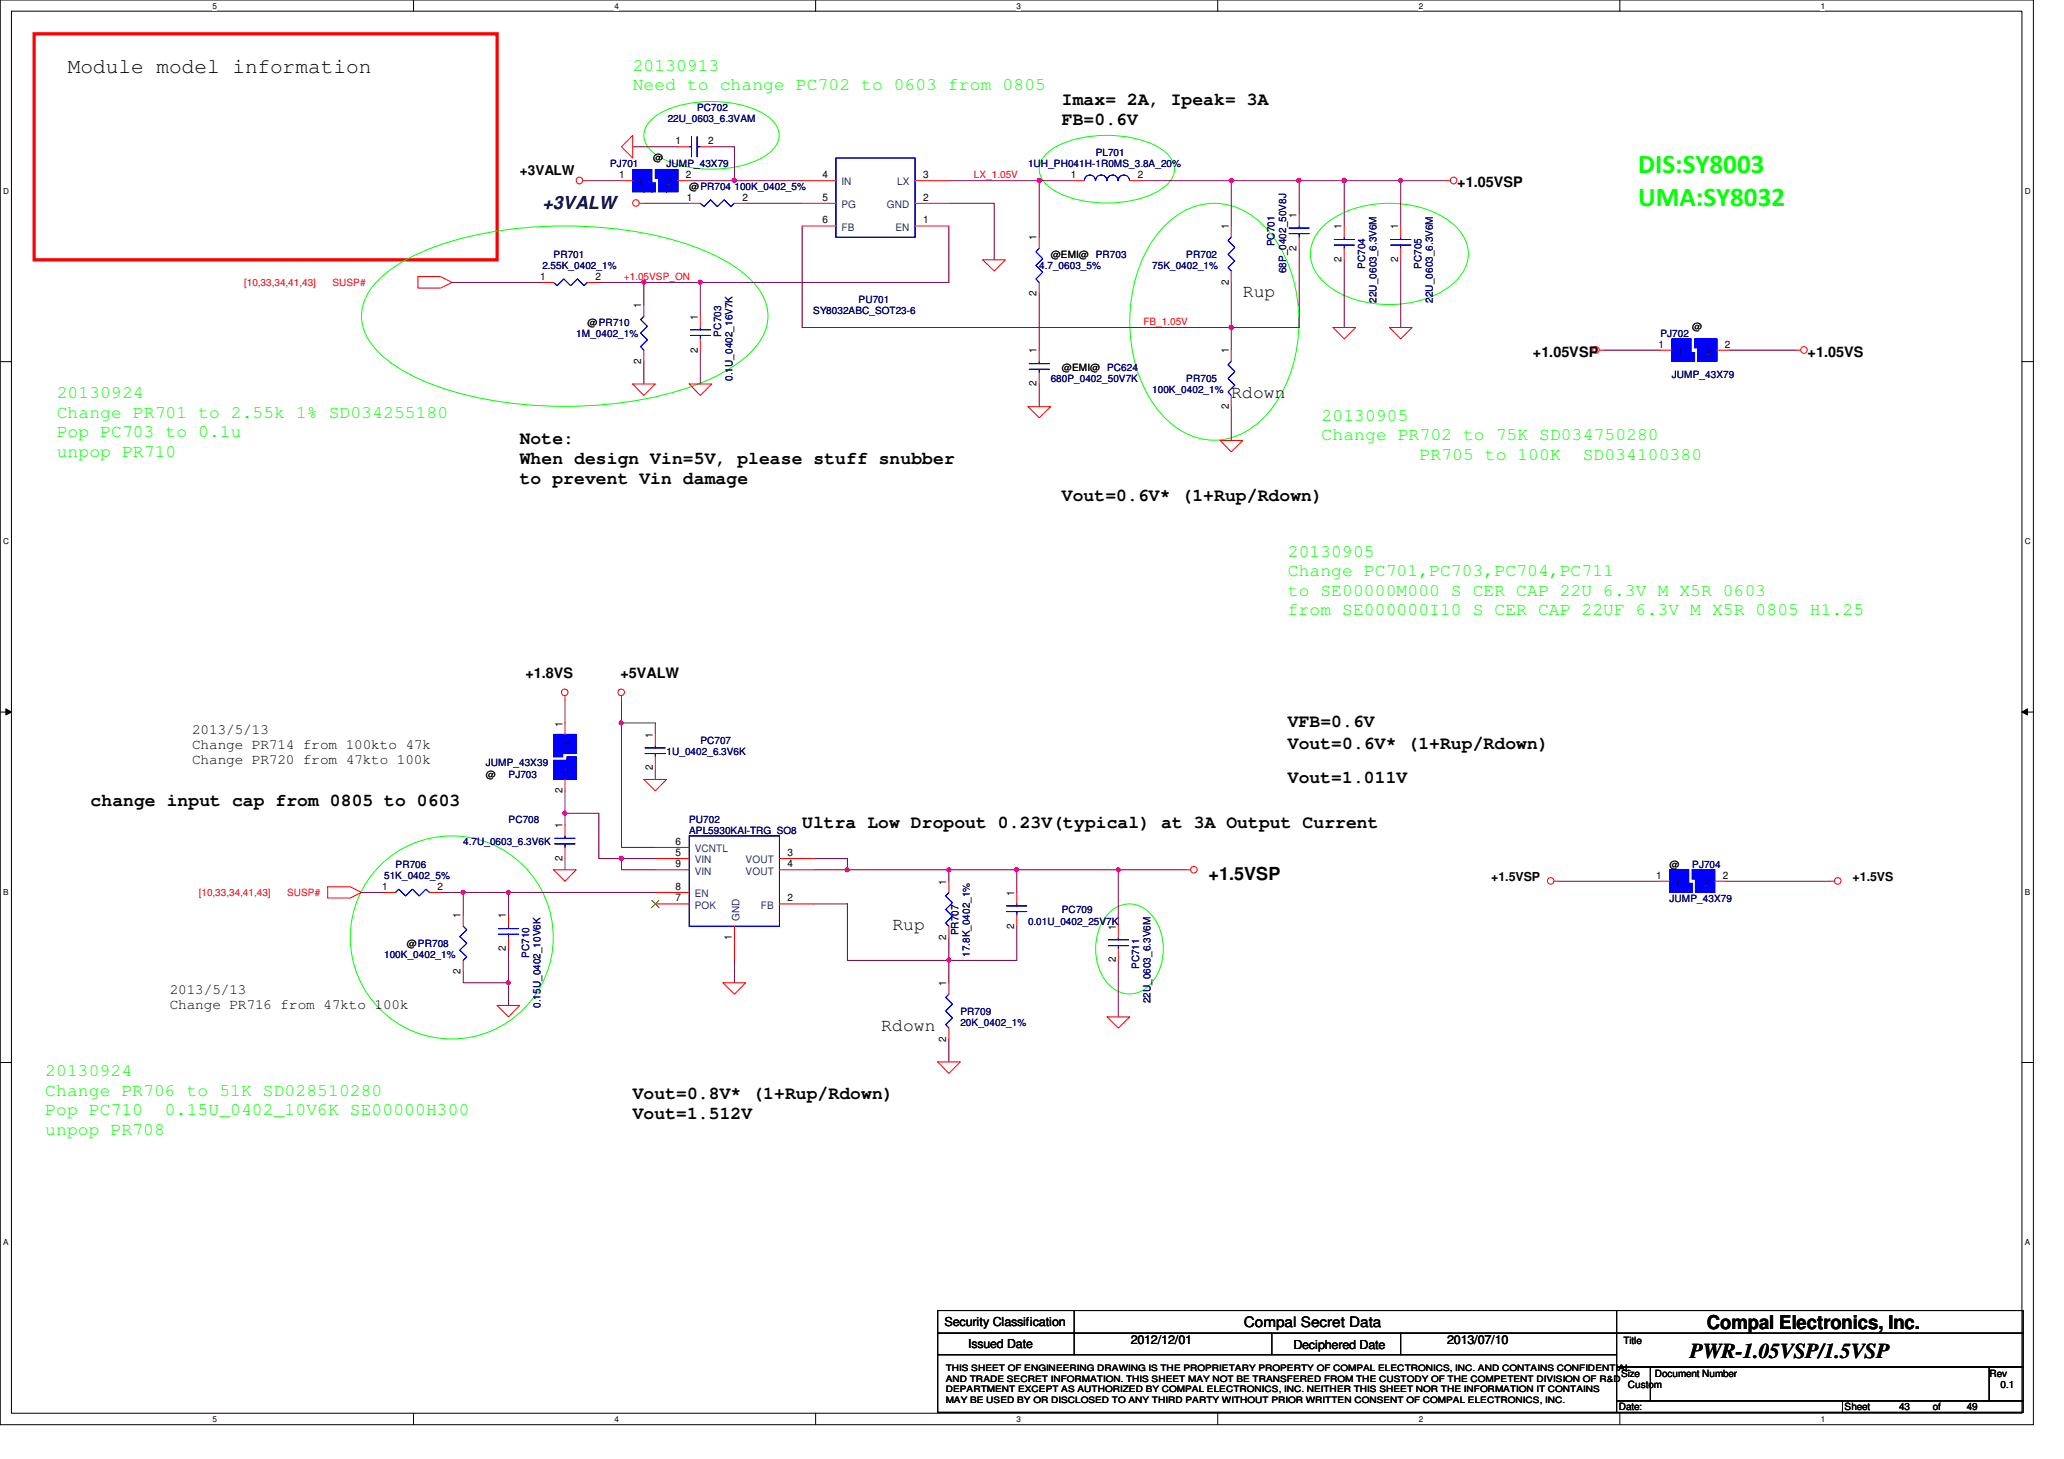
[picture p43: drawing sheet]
<svg xmlns="http://www.w3.org/2000/svg" width="297mm" height="210mm" viewBox="0 0 297 210" stroke-linecap="round" stroke-linejoin="round" font-family="sans-serif">
<defs><g id="words">
<g font-size="3.9" fill="#0f0">
<text x="235.8" y="24.8">DIS:SY8003</text>
<text x="235.8" y="29.6">UMA:SY8032</text>
</g>
<g font-size="3">
<text x="9.8" y="10.5">Module model information</text>
<text x="243.2" y="195.4">PWR-1.05VSP/1.5VSP</text>
</g>
<text font-size="2.8" x="245.7" y="191.1">Compal Electronics, Inc.</text>
<g font-size="2.6" fill="#0f0">
<text x="91.1" y="10.2">20130913</text>
<text x="91.1" y="13">Need to change PC702 to 0603 from 0805</text>
<text x="8.2" y="57.3">20130924</text>
<text x="8.2" y="60.1">Change PR701 to 2.55k 1% SD034255180</text>
<text x="8.2" y="62.9">Pop PC703 to 0.1u</text>
<text x="8.2" y="65.7">unpop PR710</text>
<text x="190.2" y="60.6">20130905</text>
<text x="190.2" y="63.4">Change PR702 to 75K SD034750280</text>
<text x="204.3" y="66.2">PR705 to 100K</text>
<text x="227.8" y="66.2">SD034100380</text>
<text x="185.3" y="80.1">20130905</text>
<text x="185.3" y="82.9">Change PC701,PC703,PC704,PC711</text>
<text x="185.3" y="85.7">to SE00000M000 S CER CAP 22U 6.3V M X5R 0603</text>
<text x="185.3" y="88.5">from SE000000I10 S CER CAP 22UF 6.3V M X5R 0805 H1.25</text>
<text x="6.5" y="154.9">20130924</text>
<text x="6.5" y="157.6">Change PR706 to 51K SD028510280</text>
<text x="6.5" y="160.4">Pop PC710</text>
<text x="23.7" y="160.4">0.15U_0402_10V6K SE00000H300</text>
<text x="6.5" y="163.2">unpop PR708</text>
</g>
<g font-size="2.6">
<text x="152.8" y="15.1">Imax= 2A, Ipeak= 3A</text>
<text x="152.8" y="18">FB=0.6V</text>
<text x="178.9" y="42.7">Rup</text>
<text x="177.2" y="57.3">Rdown</text>
<text x="74.8" y="63.9">Note:</text>
<text x="74.8" y="66.8">When design Vin=5V, please stuff snubber</text>
<text x="74.8" y="69.6">to prevent Vin damage</text>
<text x="152.8" y="72">Vout=0.6V* (1+Rup/Rdown)</text>
<text x="185.3" y="107.8">Vout=0.6V* (1+Rup/Rdown)</text>
<text x="185.3" y="104.5">VFB=0.6V</text>
<text x="185.3" y="112.6">Vout=1.011V</text>
<text x="13" y="115.9">change input cap from 0805 to 0603</text>
<text x="115.4" y="119.1">Ultra Low Dropout 0.23V(typical) at 3A Output Current</text>
<text x="173.9" y="126.6">+1.5VSP</text>
<text x="128.4" y="133.7">Rup</text>
<text x="126.8" y="148.4">Rdown</text>
<text x="91.1" y="158.2">Vout=0.8V* (1+Rup/Rdown)</text>
<text x="91.1" y="161">Vout=1.512V</text>
</g>
<text font-size="2.6" fill="#000040" x="78.1" y="30.1">+3VALW</text>
<g font-size="2.1">
<text x="209.7" y="26.9">+1.05VSP</text>
<text x="220.6" y="51.3">+1.05VSP</text>
<text x="260.1" y="51.3">+1.05VS</text>
<text x="75.6" y="97.5">+1.8VS</text>
<text x="89.3" y="97.5">+5VALW</text>
<text x="27.6" y="105.6">2013/5/13</text>
<text x="27.6" y="107.8">Change PR714 from 100kto 47k</text>
<text x="27.6" y="109.9">Change PR720 from 47kto 100k</text>
<text x="24.4" y="143">2013/5/13</text>
<text x="24.4" y="145.2">Change PR716 from 47kto 100k</text>
<text x="179" y="191">Compal Secret Data</text>
</g>
<text font-size="1.9" x="74.8" y="25.2">+3VALW</text>
<g font-size="1.8">
<text x="214.6" y="126.8">+1.5VSP</text>
<text x="266.6" y="126.8">+1.5VS</text>
<text x="135.9" y="190.8">Security Classification</text>
<text x="139.3" y="193.9">Issued Date</text>
<text x="162.7" y="193.4">2012/12/01</text>
<text x="186.1" y="194.1">Deciphered Date</text>
<text x="208.3" y="193.4">2013/07/10</text>
</g>
<g font-size="1.5">
<text x="97.2" y="20.7">1</text>
<text x="101.9" y="20.7">2</text>
<text x="89.1" y="25.6">1</text>
<text x="98.7" y="25.6">2</text>
<text x="98.8" y="28.9">1</text>
<text x="106.8" y="28.9">2</text>
<text x="118.4" y="25.6">4</text>
<text x="118.4" y="28.9">5</text>
<text x="132.8" y="25.6">3</text>
<text x="132.8" y="28.9">2</text>
<text x="154.1" y="25.6">1</text>
<text x="163.7" y="25.6">2</text>
<text x="118.4" y="32.1">6</text>
<text x="132.8" y="32.1">1</text>
<text x="149.2" y="34.6" transform="rotate(-90 149.2 34.6)">1</text>
<text x="176.8" y="33" transform="rotate(-90 176.8 33)">1</text>
<text x="186.6" y="31.4" transform="rotate(-90 186.6 31.4)">1</text>
<text x="193.1" y="33" transform="rotate(-90 193.1 33)">1</text>
<text x="201.2" y="33" transform="rotate(-90 201.2 33)">1</text>
<text x="77.7" y="40.3">1</text>
<text x="85.7" y="40.3">2</text>
<text x="176.8" y="40.9" transform="rotate(-90 176.8 40.9)">2</text>
<text x="186.6" y="36.1" transform="rotate(-90 186.6 36.1)">2</text>
<text x="193.1" y="37.7" transform="rotate(-90 193.1 37.7)">2</text>
<text x="201.2" y="37.7" transform="rotate(-90 201.2 37.7)">2</text>
<text x="92.3" y="44.4" transform="rotate(-90 92.3 44.4)">1</text>
<text x="100.4" y="46" transform="rotate(-90 100.4 46)">1</text>
<text x="149.2" y="42.6" transform="rotate(-90 149.2 42.6)">2</text>
<text x="92.3" y="52.3" transform="rotate(-90 92.3 52.3)">2</text>
<text x="100.4" y="50.7" transform="rotate(-90 100.4 50.7)">2</text>
<text x="149.2" y="50.8" transform="rotate(-90 149.2 50.8)">1</text>
<text x="176.8" y="50.8" transform="rotate(-90 176.8 50.8)">1</text>
<text x="238.7" y="50">1</text>
<text x="248.2" y="50">2</text>
<text x="149.2" y="55.6" transform="rotate(-90 149.2 55.6)">2</text>
<text x="176.8" y="58.8" transform="rotate(-90 176.8 58.8)">2</text>
<text x="80.9" y="104.5" transform="rotate(-90 80.9 104.5)">1</text>
<text x="93.9" y="106.1" transform="rotate(-90 93.9 106.1)">1</text>
<text x="93.9" y="110.8" transform="rotate(-90 93.9 110.8)">2</text>
<text x="80.9" y="119.1" transform="rotate(-90 80.9 119.1)">1</text>
<text x="80.9" y="114.1" transform="rotate(-90 80.9 114.1)">2</text>
<text x="80.9" y="123.9" transform="rotate(-90 80.9 123.9)">2</text>
<text x="97.2" y="124.8">9</text>
<text x="97.2" y="121.5">6</text>
<text x="97.2" y="123.1">5</text>
<text x="113.3" y="124.8">4</text>
<text x="113.3" y="123.1">3</text>
<text x="55" y="128">1</text>
<text x="62.9" y="128">2</text>
<text x="97.2" y="128">8</text>
<text x="97.2" y="129.7">7</text>
<text x="113.3" y="129.7">2</text>
<text x="136.2" y="127.3" transform="rotate(-90 136.2 127.3)">1</text>
<text x="146" y="128.9" transform="rotate(-90 146 128.9)">1</text>
<text x="238.3" y="126.4">1</text>
<text x="247.9" y="126.4">2</text>
<text x="66.3" y="132.1" transform="rotate(-90 66.3 132.1)">1</text>
<text x="72.8" y="136.9" transform="rotate(-90 72.8 136.9)">2</text>
<text x="72.8" y="132.1" transform="rotate(-90 72.8 132.1)">1</text>
<text x="105.3" y="135.2" transform="rotate(-90 105.3 135.2)">1</text>
<text x="136.2" y="135.2" transform="rotate(-90 136.2 135.2)">2</text>
<text x="146" y="133.6" transform="rotate(-90 146 133.6)">2</text>
<text x="160.6" y="133.8" transform="rotate(-90 160.6 133.8)">1</text>
<text x="66.3" y="140.1" transform="rotate(-90 66.3 140.1)">2</text>
<text x="136.2" y="141.9" transform="rotate(-90 136.2 141.9)">1</text>
<text x="160.6" y="138.5" transform="rotate(-90 160.6 138.5)">2</text>
<text x="136.2" y="149.9" transform="rotate(-90 136.2 149.9)">2</text>
</g>
<g font-size="1.5" fill="#004080">
<text x="91.9" y="26.7">1</text>
<text x="96" y="26.7">2</text>
<text x="121.1" y="26.7">IN</text>
<text x="121.1" y="29.9">PG</text>
<text x="127.6" y="29.9">GND</text>
<text x="129.1" y="26.7">LX</text>
<text x="121.1" y="33.2">FB</text>
<text x="128.9" y="33.2">EN</text>
<text x="241.4" y="51.1">1</text>
<text x="245.5" y="51.1">2</text>
<text x="82" y="107.3" transform="rotate(-90 82 107.3)">1</text>
<text x="82" y="111.3" transform="rotate(-90 82 111.3)">2</text>
<text x="100" y="125.8">VIN</text>
<text x="100" y="122.6">VCNTL</text>
<text x="100" y="124.2">VIN</text>
<text x="107.3" y="125.8">VOUT</text>
<text x="107.3" y="124.2">VOUT</text>
<text x="100" y="129.1">EN</text>
<text x="100" y="130.7">POK</text>
<text x="109.5" y="130.7">FB</text>
<text x="241.1" y="127.5">1</text>
<text x="245.2" y="127.5">2</text>
<text x="106.4" y="132.5" transform="rotate(-90 106.4 132.5)">GND</text>
</g>
<g font-size="1.4" fill="#000080">
<text x="96.1" y="17.6">22U_0603_6.3VAM</text>
<text x="100.3" y="16">PC702</text>
<text x="157.7" y="22.5">PL701</text>
<text x="87.8" y="24.1">PJ701</text>
<text x="95.9" y="24.1">JUMP_43X79</text>
<text x="148" y="24.1">1UH_PH041H-1R0MS_3.8A_20%</text>
<text x="183.4" y="35.4" transform="rotate(-90 183.4 35.4)">PC701</text>
<text x="78.1" y="38.7">2.55K_0402_1%</text>
<text x="79.7" y="37.1">PR701</text>
<text x="149.6" y="38.7">4.7_0603_5%</text>
<text x="165.8" y="38.7">75K_0402_1%</text>
<text x="170.7" y="37.1">PR702</text>
<text x="185.1" y="39.3" transform="rotate(-90 185.1 39.3)">68P_0402_50V8J</text>
<text x="196.5" y="38.7" transform="rotate(-90 196.5 38.7)">PC704</text>
<text x="204.6" y="38.7" transform="rotate(-90 204.6 38.7)">PC705</text>
<text x="117" y="45.2">SY8032ABC_SOT23-6</text>
<text x="123.6" y="43.6">PU701</text>
<text x="198.1" y="43.6" transform="rotate(-90 198.1 43.6)">22U_0603_6.3V6M</text>
<text x="206.2" y="43.6" transform="rotate(-90 206.2 43.6)">22U_0603_6.3V6M</text>
<text x="82.9" y="48.5">1M_0402_1%</text>
<text x="103.8" y="48.4" transform="rotate(-90 103.8 48.4)">PC703</text>
<text x="239" y="48.5">PJ702</text>
<text x="105.4" y="54.8" transform="rotate(-90 105.4 54.8)">0.1U_0402_16V7K</text>
<text x="151.2" y="55">680P_0402_50V7K</text>
<text x="165.8" y="56.6">100K_0402_1%</text>
<text x="170.7" y="55">PR705</text>
<text x="240.6" y="54.3">JUMP_43X79</text>
<text x="100.8" y="107">PC707</text>
<text x="69.9" y="110.2">JUMP_43X39</text>
<text x="73.2" y="111.9">PJ703</text>
<text x="95.9" y="108.6">1U_0402_6.3V6K</text>
<text x="73.2" y="118.4">PC708</text>
<text x="99.2" y="118.4">PU702</text>
<text x="56.9" y="124.9">PR706</text>
<text x="66.7" y="121.6">4.7U_0603_6.3V6K</text>
<text x="99.2" y="120">APL5930KAI-TRG_SO8</text>
<text x="243.5" y="124.9">PJ704</text>
<text x="55.3" y="126.5">51K_0402_5%</text>
<text x="152.8" y="131.4">PC709</text>
<text x="240.3" y="129.8">JUMP_43X79</text>
<text x="55.3" y="137.9">100K_0402_1%</text>
<text x="76.2" y="137.8" transform="rotate(-90 76.2 137.8)">PC710</text>
<text x="137.9" y="134.6" transform="rotate(-90 137.9 134.6)">PR707</text>
<text x="139.6" y="137.7" transform="rotate(-90 139.6 137.7)">17.8K_0402_1%</text>
<text x="148" y="133">0.01U_0402_25V7K</text>
<text x="164" y="139.4" transform="rotate(-90 164 139.4)">PC711</text>
<text x="77.8" y="145" transform="rotate(-90 77.8 145)">0.15U_0402_10V6K</text>
<text x="138.2" y="146">PR709</text>
<text x="138.2" y="147.7">20K_0402_1%</text>
<text x="165.6" y="144.4" transform="rotate(-90 165.6 144.4)">22U_0603_6.3V6M</text>
</g>
<g font-size="1.4">
<text x="94" y="23.1">@</text>
<text x="99.2" y="27.3">@PR704 100K_0402_5%</text>
<text x="151.2" y="37.1">@EMI@ PR703</text>
<text x="84.5" y="46.9">@PR710</text>
<text x="243.5" y="47.5">@</text>
<text x="152.8" y="53.3">@EMI@ PC624</text>
<text x="69.9" y="111.9">@</text>
<text x="240.3" y="124.9">@</text>
<text x="58.5" y="136.3">@PR708</text>
<text x="233.6" y="193.3">Title</text>
<text x="233" y="202.9">Date:</text>
<text x="233.3" y="198">Size</text>
<text x="234.3" y="199.6">Custom</text>
<text x="238.2" y="198">Document Number</text>
<text x="265.5" y="202.9">Sheet</text>
<text x="273.3" y="202.9">43</text>
<text x="278.2" y="202.9">of</text>
<text x="283" y="202.9">49</text>
<text x="286.3" y="198">Rev</text>
<text x="287.9" y="199.6">0.1</text>
</g>
<g font-size="1.4" fill="#f00">
<text x="140.2" y="25.7">LX_1.05V</text>
<text x="35.1" y="41.1">[10,33,34,41,43]</text>
<text x="47.8" y="41.1">SUSP#</text>
<text x="89.8" y="40.3">+1.05VSP_ON</text>
<text x="164.5" y="46.8">FB_1.05V</text>
<text x="28.6" y="128.9">[10,33,34,41,43]</text>
<text x="41.3" y="128.9">SUSP#</text>
</g>
<g font-size="1.3">
<text x="136.1" y="197.2">THIS SHEET OF ENGINEERING DRAWING IS THE PROPRIETARY PROPERTY OF COMPAL ELECTRONICS, INC. AND CONTAINS CONFIDENTIAL</text>
<text x="136.1" y="198.8">AND TRADE SECRET INFORMATION. THIS SHEET MAY NOT BE TRANSFERED FROM THE CUSTODY OF THE COMPETENT DIVISION OF R&amp;D</text>
<text x="136.1" y="200.3">DEPARTMENT EXCEPT AS AUTHORIZED BY COMPAL ELECTRONICS, INC. NEITHER THIS SHEET NOR THE INFORMATION IT CONTAINS</text>
<text x="136.1" y="201.8">MAY BE USED BY OR DISCLOSED TO ANY THIRD PARTY WITHOUT PRIOR WRITTEN CONSENT OF COMPAL ELECTRONICS, INC.</text>
</g>
<g font-size="1.2">
<text x="30.6" y="1.2">5</text>
<text x="88.4" y="1.2">4</text>
<text x="146.3" y="1.2">3</text>
<text x="204.2" y="1.2">2</text>
<text x="262" y="1.2">1</text>
<text x=".5" y="27.9">D</text>
<text x="291.4" y="27.9">D</text>
<text x=".5" y="78.3">C</text>
<text x="291.4" y="78.3">C</text>
<text x=".5" y="128.7">B</text>
<text x="291.4" y="128.7">B</text>
<text x=".5" y="179.1">A</text>
<text x="291.4" y="179.1">A</text>
<text x="30.6" y="204.6">5</text>
<text x="88.4" y="204.6">4</text>
<text x="146.3" y="204.6">3</text>
<text x="204.2" y="204.6">2</text>
<text x="262" y="204.6">1</text>
</g>
</g></defs>
<path d="M0 0h292.6v205h-292.6zM1.6 1.6h289.4v201.7h-289.4z" fill="none" stroke="#000" stroke-width=".14"/>
<g fill="#fff">
<path d="M30.6 .2h.6v1.3h-.6z"/>
<path d="M30.6 203.5h.6v1.3h-.6z"/>
</g>
<path d="M59.5 0v1.6M59.5 203.3v1.6" fill="none" stroke="#000" stroke-width=".14"/>
<g fill="#fff">
<path d="M88.4 .2h.6v1.3h-.6z"/>
<path d="M88.4 203.5h.6v1.3h-.6z"/>
</g>
<path d="M117.4 0v1.6M117.4 203.3v1.6" fill="none" stroke="#000" stroke-width=".14"/>
<g fill="#fff">
<path d="M146.3 .2h.6v1.3h-.6z"/>
<path d="M146.3 203.5h.6v1.3h-.6z"/>
</g>
<path d="M175.2 0v1.6M175.2 203.3v1.6" fill="none" stroke="#000" stroke-width=".14"/>
<g fill="#fff">
<path d="M204.2 .2h.6v1.3h-.6z"/>
<path d="M204.2 203.5h.6v1.3h-.6z"/>
</g>
<path d="M233.1 0v1.6M233.1 203.3v1.6" fill="none" stroke="#000" stroke-width=".14"/>
<g fill="#fff">
<path d="M262 .2h.6v1.3h-.6z"/>
<path d="M262 203.5h.6v1.3h-.6z"/>
<path d="M.5 26.8h.8v1.3h-.8z"/>
<path d="M291.4 26.8h.8v1.3h-.8z"/>
<path d="M.5 77.2h.8v1.3h-.8z"/>
<path d="M291.4 77.2h.8v1.3h-.8z"/>
</g>
<path d="M0 52h1.6M291 52h1.6" fill="none" stroke="#000" stroke-width=".14"/>
<g fill="#fff">
<path d="M.5 127.6h.7v1.3h-.7z"/>
<path d="M291.4 127.6h.7v1.3h-.7z"/>
</g>
<path d="M0 102.4h1.6M.8 102l.8 .4-.8 .5zM291 102.4l.8-.4v.9zM291 102.4h1.6" fill="none" stroke="#000" stroke-width=".14"/>
<path d="M.8 102l.8 .4-.8 .5zM291 102.4l.8-.4v.9z" fill="#000"/>
<g fill="#fff">
<path d="M.5 178h.7v1.4h-.7z"/>
<path d="M291.4 178h.7v1.4h-.7z"/>
</g>
<path d="M0 152.9h1.6M291 152.9h1.6" fill="none" stroke="#000" stroke-width=".14"/>
<g fill="none" stroke="#0f0" stroke-width=".14">
<path d="M93.6 17.4a10.4 10.4 0 0 1 6-2.6 16.8 16.8 0 0 1 10.1 1.5 4.2 4.2 0 0 1 2.4 3.2 3.4 3.4 0 0 1-1.5 2.6 14.8 14.8 0 0 1-9.7 2.2 12.9 12.9 0 0 1-6.7-2.2 2.97 2.97 0 0 1-.6-4.7zM150.5 22.3a10.4 10.4 0 0 1 6-2.6 16.8 16.8 0 0 1 10.1 1.4 4.2 4.2 0 0 1 2.4 3.2 3.4 3.4 0 0 1-1.5 2.7 14.8 14.8 0 0 1-9.7 2.2 12.9 12.9 0 0 1-6.7-2.2 2.97 2.97 0 0 1-.6-4.7zM167.9 32.2a9.4 9.4 0 0 1 13.7 0 19.5 19.5 0 0 1 5.3 14.1 19.6 19.6 0 0 1-5.3 14.1 9.4 9.4 0 0 1-13.7 0 19.6 19.6 0 0 1-5.3-14.1 19.5 19.5 0 0 1 5.3-14.1zM190.6 32.4a14.3 14.3 0 0 1 10.8-3.1 12.6 12.6 0 0 1 8.6 3.8 5.1 5.1 0 0 1-.7 7.6 14.4 14.4 0 0 1-10.8 3.1 12.6 12.6 0 0 1-8.6-3.9 5.2 5.2 0 0 1 .7-7.5zM54.6 40.2a23.2 23.2 0 0 1 8.6-4.9 60.4 60.4 0 0 1 36.1 0 23.3 23.3 0 0 1 8.7 4.9 6.9 6.9 0 0 1 2.1 7.5 12.5 12.5 0 0 1-5.8 5.8 42.5 42.5 0 0 1-15.7 4.5 60.1 60.1 0 0 1-25.4-2.3 23.3 23.3 0 0 1-8.6-4.9 6.9 6.9 0 0 1-2.2-7.5l.6-1.1 .7-1zM159.7 131.3a4 4 0 0 1 6.3 .6 7.9 7.9 0 0 1-.6 9.8 4 4 0 0 1-6.3-.6 8 8 0 0 1 .6-9.8z"/>
<circle cx="65" cy="134.9" r="14.6"/>
</g>
<path d="M4.9 4.9h66.6v32.5h-66.6z" fill="none" stroke="#f00" stroke-width=".47"/>
<path d="M81.3 100.7v3.3M73.2 136.5v4.9M81.3 123.5v1.6M86.2 123.5h3.2M136.6 134.9v3.3" fill="none" stroke="#800040" stroke-width=".14"/>
<circle cx="73.1" cy="141.4" r=".3" fill="#f0f"/>
<circle cx="73.1" cy="141.4" r=".3" fill="none" stroke="#f0f" stroke-width=".14"/>
<path d="M94.3 123.5h-4.9v1.6h4.9" fill="none" stroke="#800040" stroke-width=".14"/>
<circle cx="89.4" cy="123.5" r=".31" fill="#f0f"/>
<circle cx="89.4" cy="123.5" r=".31" fill="none" stroke="#f0f" stroke-width=".14"/>
<path d="M81.3 113.8v3.2h4.9v6.5" fill="none" stroke="#800040" stroke-width=".14"/>
<circle cx="81.3" cy="117" r=".3" fill="#f0f"/>
<circle cx="81.3" cy="117" r=".3" fill="none" stroke="#f0f" stroke-width=".14"/>
<path d="M94.3 110.5v1.6M73.2 128.4h21.1M89.4 121.9h4.9" fill="none" stroke="#800040" stroke-width=".14"/>
<circle cx="73.1" cy="128.4" r=".3" fill="#f0f"/>
<circle cx="73.1" cy="128.4" r=".3" fill="none" stroke="#f0f" stroke-width=".14"/>
<path d="M63.4 128.4h3.3v3.3M66.7 139.8v1.6h6.5v3.2" fill="none" stroke="#800040" stroke-width=".14"/>
<circle cx="66.7" cy="128.4" r=".31" fill="#f0f"/>
<circle cx="66.7" cy="128.4" r=".31" fill="none" stroke="#f0f" stroke-width=".14"/>
<path d="M146.3 133.3v4.9h-9.7" fill="none" stroke="#800040" stroke-width=".14"/>
<circle cx="136.6" cy="138.1" r=".3" fill="#f0f"/>
<circle cx="136.6" cy="138.1" r=".3" fill="none" stroke="#f0f" stroke-width=".14"/>
<path d="M81.3 117v1.7M89.4 104h4.9M52 128.4h3.3M117 123.5h5" fill="none" stroke="#800040" stroke-width=".14"/>
<circle cx="89.4" cy="104" r=".3" fill="#f0f"/>
<circle cx="89.4" cy="104" r=".3" fill="none" stroke="#f0f" stroke-width=".14"/>
<path d="M94.3 104v1.7M122 123.5v1.6h14.6M146.3 125.1h14.6" fill="none" stroke="#800040" stroke-width=".14"/>
<circle cx="121.9" cy="125.1" r=".3" fill="#f0f"/>
<circle cx="121.9" cy="125.1" r=".3" fill="none" stroke="#f0f" stroke-width=".14"/>
<path d="M89.4 100.7v21.2M66.7 128.4h6.5v3.3M105.7 138.2v3.2M117 130h5v8.2M117 125.1h5M136.6 126.8v-1.7h9.7v3.3M160.9 138.2v8.1M136.6 149.5v3.3" fill="none" stroke="#800040" stroke-width=".14"/>
<circle cx="146.3" cy="125.1" r=".3" fill="#f0f"/>
<circle cx="146.3" cy="125.1" r=".3" fill="none" stroke="#f0f" stroke-width=".14"/>
<circle cx="136.6" cy="125.1" r=".3" fill="#f0f"/>
<circle cx="136.6" cy="125.1" r=".3" fill="none" stroke="#f0f" stroke-width=".14"/>
<path d="M160.9 125.1v8.2" fill="none" stroke="#800040" stroke-width=".14"/>
<circle cx="160.9" cy="125.1" r=".3" fill="#f0f"/>
<circle cx="160.9" cy="125.1" r=".3" fill="none" stroke="#f0f" stroke-width=".14"/>
<g fill="none" stroke="#800040" stroke-width=".14">
<path d="M92.7 29.3h6.5M99.2 26h16.2M107.3 29.3h8.1M115.4 32.5v14.6h61.8M136.6 32.5v8.1h-35.8M136.6 29.3h6.5M149.6 26h4.9M230.8 50.4h8.2M248.7 50.4h9.8M122 138.2h14.6v3.2M160.9 125.1h9.8M224.4 126.8h14.3"/>
<path d="M248.4 126.8h14.9"/>
</g>
<circle cx="149.5" cy="26" r=".31" fill="#f0f"/>
<circle cx="149.5" cy="26" r=".31" fill="none" stroke="#f0f" stroke-width=".14"/>
<path d="M91.1 21.1h6.5M102.4 21.1h3.3M136.6 26h13v8.1M86.2 40.6h6.5" fill="none" stroke="#800040" stroke-width=".14"/>
<circle cx="92.7" cy="40.6" r=".3" fill="#f0f"/>
<circle cx="92.7" cy="40.6" r=".3" fill="none" stroke="#f0f" stroke-width=".14"/>
<path d="M164.2 26h13M65.1 40.6h13M92.7 40.6v3.3M92.7 52v3.2M100.8 50.4v4.8M100.8 40.6v4.9M149.6 55.2v3.3M149.6 42.2v8.2M177.2 47.1v3.3" fill="none" stroke="#800040" stroke-width=".14"/>
<circle cx="177.2" cy="47.1" r=".3" fill="#f0f"/>
<circle cx="177.2" cy="47.1" r=".3" fill="none" stroke="#f0f" stroke-width=".14"/>
<path d="M177.2 26h9.8v4.9" fill="none" stroke="#800040" stroke-width=".14"/>
<circle cx="177.2" cy="26" r=".31" fill="#f0f"/>
<circle cx="177.2" cy="26" r=".31" fill="none" stroke="#f0f" stroke-width=".14"/>
<path d="M187 35.7v11.4h-9.8" fill="none" stroke="#800040" stroke-width=".14"/>
<circle cx="177.2" cy="47.1" r=".3" fill="#f0f"/>
<circle cx="177.2" cy="47.1" r=".3" fill="none" stroke="#f0f" stroke-width=".14"/>
<path d="M187 26h6.5" fill="none" stroke="#800040" stroke-width=".14"/>
<circle cx="193.4" cy="26" r=".31" fill="#f0f"/>
<circle cx="193.4" cy="26" r=".31" fill="none" stroke="#f0f" stroke-width=".14"/>
<circle cx="186.9" cy="26" r=".31" fill="#f0f"/>
<circle cx="186.9" cy="26" r=".31" fill="none" stroke="#f0f" stroke-width=".14"/>
<path d="M177.2 26v6.5M193.5 37.4v9.7M193.5 26v6.5M177.2 58.5v4.9" fill="none" stroke="#800040" stroke-width=".14"/>
<circle cx="193.4" cy="26" r=".31" fill="#f0f"/>
<circle cx="193.4" cy="26" r=".31" fill="none" stroke="#f0f" stroke-width=".14"/>
<path d="M193.5 26h8.1v6.5M201.6 37.4v9.7" fill="none" stroke="#800040" stroke-width=".14"/>
<circle cx="201.6" cy="26" r=".31" fill="#f0f"/>
<circle cx="201.6" cy="26" r=".31" fill="none" stroke="#f0f" stroke-width=".14"/>
<path d="M143.1 29.3v8.1M201.6 26h6.5M92.7 40.6h8.1M177.2 40.6v6.5" fill="none" stroke="#800040" stroke-width=".14"/>
<circle cx="100.8" cy="40.6" r=".3" fill="#f0f"/>
<circle cx="100.8" cy="40.6" r=".3" fill="none" stroke="#f0f" stroke-width=".14"/>
<path d="M84.5 26h4.9M105.7 21.1v4.9" fill="none" stroke="#800040" stroke-width=".14"/>
<circle cx="105.6" cy="26" r=".31" fill="#f0f"/>
<circle cx="105.6" cy="26" r=".31" fill="none" stroke="#f0f" stroke-width=".14"/>
<g fill="none" stroke="#f00" stroke-width=".14">
<path d="M91.1 19.5v3.2l-1.7-1.6zM60.1 39.8h3.3l1.7 .8-1.7 .8h-3.3zM83.9 26h.6M92 29.3h.7M141.4 37.4h3.3l-1.6 1.6zM193.5 32.5v1.6M193.5 35.7v1.7M208.1 26h.6M91.1 55.2h3.2l-1.6 1.7zM99.2 55.2h3.2l-1.6 1.7zM147.9 58.5h3.3l-1.6 1.6zM177.2 50.4v1.6"/>
<path d="M177.2 56.9v1.6M191.8 47.1h3.3l-1.6 1.7zM200 47.1h3.2l-1.6 1.7zM230.2 50.4h.6M258.5 50.4h.7M175.6 63.4h3.2l-1.6 1.6zM81.3 100.1v.6M89.4 100.1v.6M92.7 112.1h3.2l-1.6 1.7zM94.3 105.7v1.6M94.3 108.9v1.6M47.2 127.6h3.2l1.6 .8-1.6 .8h-3.2z"/>
<path d="M79.7 125.1h3.2l-1.6 1.7zM146.3 128.4v1.6M146.3 131.7v1.6M170.7 125.1h.7M223.7 126.8h.7M263.3 126.8h.7M71.5 144.6h3.3l-1.6 1.7zM104 141.4h3.3l-1.6 1.6zM134.9 152.8h3.3l-1.6 1.6zM159.3 146.3h3.3l-1.7 1.6z"/>
<circle cx="83.4" cy="26" r=".48"/>
<circle cx="91.5" cy="29.2" r=".47"/>
<circle cx="209.2" cy="26" r=".48"/>
<circle cx="229.7" cy="50.3" r=".48"/>
<circle cx="259.6" cy="50.3" r=".48"/>
<circle cx="81.3" cy="99.6" r=".47"/>
<circle cx="89.4" cy="99.6" r=".47"/>
<circle cx="171.8" cy="125.1" r=".47"/>
<circle cx="223.2" cy="126.7" r=".47"/>
<circle cx="264.5" cy="126.7" r=".47"/>
</g>
<g fill="none" stroke="#000" stroke-width=".14">
<path d="M134.9 188.5h97.8v3.3h-97.8zM134.9 191.8h97.8v3.1h-97.8zM134.9 194.9h97.8v8.3h-97.8zM154.6 188.5v6.4M183 191.8v3.1M201.6 191.8v3.1M232.7 188.5h58.5v3.3h-58.5zM232.7 191.8h58.5v4.9h-58.5zM232.7 196.7h4.8v4.8h-4.8zM237.5 196.7h48.8v4.8h-48.8zM286.3 196.7h4.9v4.8h-4.9zM232.7 201.5h32.5v1.7h-32.5z"/>
<path d="M265.2 201.5h26v1.7h-26z"/>
</g>
<g fill="none" stroke="#00f" stroke-width=".14">
<path d="M192 35.3h2.9M192 34.5h2.9M193.5 34.1v.4M193.5 35.3v.4M177.2 52l-.5 .5 1 1-1 .9 1 1-1 1 .5 .5M92.8 108.4h3M92.8 107.6h3M94.3 107.3v.3M94.3 108.4v.5M144.9 131.1h2.9M144.9 130.3h2.9M146.3 130v.3"/>
<path d="M146.3 131.1v.6"/>
</g>
<path d="M240.6 48.8h1.6v3.2h-1.6z" fill-rule="evenodd" fill="#00f"/>
<path d="M240.6 48.8h1.6v3.2h-1.6z" fill="none" stroke="#00f" stroke-width=".14"/>
<path d="M242.2 48.8h1.2v3.2h-1.2z" fill-rule="evenodd" fill="#00f"/>
<path d="M242.2 48.8h1.2v3.2h-1.2z" fill="none" stroke="#00f" stroke-width=".14"/>
<path d="M243.4 50.7h.5v1.3h-.5z" fill-rule="evenodd" fill="#00f"/>
<path d="M243.4 50.7h.5v1.3h-.5z" fill="none" stroke="#00f" stroke-width=".14"/>
<path d="M243.9 48.8h.4v1.2h-.4z" fill-rule="evenodd" fill="#00f"/>
<path d="M243.9 48.8h.4v1.2h-.4z" fill="none" stroke="#00f" stroke-width=".14"/>
<path d="M244.3 48.8h1.2v3.2h-1.2z" fill-rule="evenodd" fill="#00f"/>
<path d="M244.3 48.8h1.2v3.2h-1.2z" fill="none" stroke="#00f" stroke-width=".14"/>
<path d="M245.5 48.8h1.6v3.2h-1.6z" fill-rule="evenodd" fill="#00f"/>
<path d="M245.5 48.8h1.6v3.2h-1.6z" fill="none" stroke="#00f" stroke-width=".14"/>
<path d="M240.6 48.8h1.6v3.2h-1.6z" fill-rule="evenodd" fill="#00f"/>
<path d="M240.6 48.8h1.6v3.2h-1.6z" fill="none" stroke="#00f" stroke-width=".14"/>
<path d="M242.2 48.8h1.2v3.2h-1.2z" fill-rule="evenodd" fill="#00f"/>
<path d="M242.2 48.8h1.2v3.2h-1.2z" fill="none" stroke="#00f" stroke-width=".14"/>
<path d="M243.4 50.7h.5v1.3h-.5z" fill-rule="evenodd" fill="#00f"/>
<path d="M243.4 50.7h.5v1.3h-.5z" fill="none" stroke="#00f" stroke-width=".14"/>
<path d="M243.9 48.8h.4v1.2h-.4z" fill-rule="evenodd" fill="#00f"/>
<path d="M243.9 48.8h.4v1.2h-.4z" fill="none" stroke="#00f" stroke-width=".14"/>
<path d="M244.3 48.8h1.2v3.2h-1.2z" fill-rule="evenodd" fill="#00f"/>
<path d="M244.3 48.8h1.2v3.2h-1.2z" fill="none" stroke="#00f" stroke-width=".14"/>
<path d="M245.5 48.8h1.6v3.2h-1.6z" fill-rule="evenodd" fill="#00f"/>
<path d="M185.5 33.6h2.9M185.5 32.8h2.9M187 32.5v.3M187 33.6v.5M99.3 48.3h3M99.3 47.5h3M100.8 47.1v.4M100.8 48.3v.5M245.5 48.8h1.6v3.2h-1.6z" fill="none" stroke="#00f" stroke-width=".14"/>
<path d="M187 30.9v1.6M187 34.1v1.6M100.8 45.5v1.6M100.8 48.8v1.6M239 50.4h1.6M247.1 50.4h1.6" fill="none" stroke="#f00" stroke-width=".14"/>
<path d="M240.3 125.1h1.6v3.3h-1.6z" fill-rule="evenodd" fill="#00f"/>
<path d="M240.3 125.1h1.6v3.3h-1.6z" fill="none" stroke="#00f" stroke-width=".14"/>
<path d="M241.9 125.1h1.1v3.3h-1.1z" fill-rule="evenodd" fill="#00f"/>
<path d="M241.9 125.1h1.1v3.3h-1.1z" fill="none" stroke="#00f" stroke-width=".14"/>
<path d="M243 127.1h.5v1.3h-.5z" fill-rule="evenodd" fill="#00f"/>
<path d="M243 127.1h.5v1.3h-.5z" fill="none" stroke="#00f" stroke-width=".14"/>
<path d="M243.5 125.1h.5v1.3h-.5z" fill-rule="evenodd" fill="#00f"/>
<path d="M243.5 125.1h.5v1.3h-.5z" fill="none" stroke="#00f" stroke-width=".14"/>
<path d="M244 125.1h1.1v3.3h-1.1z" fill-rule="evenodd" fill="#00f"/>
<path d="M244 125.1h1.1v3.3h-1.1z" fill="none" stroke="#00f" stroke-width=".14"/>
<path d="M245.1 125.1h1.7v3.3h-1.7z" fill-rule="evenodd" fill="#00f"/>
<path d="M245.1 125.1h1.7v3.3h-1.7z" fill="none" stroke="#00f" stroke-width=".14"/>
<path d="M240.3 125.1h1.6v3.3h-1.6z" fill-rule="evenodd" fill="#00f"/>
<path d="M240.3 125.1h1.6v3.3h-1.6z" fill="none" stroke="#00f" stroke-width=".14"/>
<path d="M241.9 125.1h1.1v3.3h-1.1z" fill-rule="evenodd" fill="#00f"/>
<path d="M241.9 125.1h1.1v3.3h-1.1z" fill="none" stroke="#00f" stroke-width=".14"/>
<path d="M243 127.1h.5v1.3h-.5z" fill-rule="evenodd" fill="#00f"/>
<path d="M243 127.1h.5v1.3h-.5z" fill="none" stroke="#00f" stroke-width=".14"/>
<path d="M243.5 125.1h.5v1.3h-.5z" fill-rule="evenodd" fill="#00f"/>
<path d="M243.5 125.1h.5v1.3h-.5z" fill="none" stroke="#00f" stroke-width=".14"/>
<path d="M244 125.1h1.1v3.3h-1.1z" fill-rule="evenodd" fill="#00f"/>
<path d="M244 125.1h1.1v3.3h-1.1z" fill="none" stroke="#00f" stroke-width=".14"/>
<path d="M245.1 125.1h1.7v3.3h-1.7z" fill-rule="evenodd" fill="#00f"/>
<g fill="none" stroke="#00f" stroke-width=".14">
<path d="M99.5 19.6v3M100.3 19.6v3M99.2 21.1h.3M100.3 21.1h.5M120.3 22.7h11.4v11.4h-11.4zM79.7 40.6l.5 .5 .9-1 1 1 1-1 1 1 .4-.5M148.1 53.1h2.9M148.1 52.3h2.9M149.6 52v.3M149.6 53.1v.5M66.7 133.3l.5 .5-1 .9 1 1-1 1 1 1-.5 .5M71.7 134.4h2.9"/>
<path d="M71.7 133.6h2.9M73.2 133.3v.3M73.2 134.4v.5M79.8 121.4h3M79.8 120.6h3M81.3 120.3v.3M81.3 121.4v.5M136.6 128.4l-.5 .5 1 1-1 .9 1 1-1 1 .5 .5M245.1 125.1h1.7v3.3h-1.7z"/>
</g>
<g fill="none" stroke="#f00" stroke-width=".14">
<path d="M97.6 21.1h1.6M100.8 21.1h1.6M115.4 26h4.9M115.4 29.3h4.9M115.4 32.5h4.9M131.7 26h4.9M131.7 32.5h4.9M131.7 29.3h4.9M78.1 40.6h1.6M84.5 40.6h1.7M149.6 50.4v1.6M149.6 53.6v1.6"/>
<path d="M81.3 118.7v1.6M66.7 131.7v1.6M66.7 138.2v1.6M73.2 131.7v1.6M73.2 134.9v1.6M81.3 121.9v1.6M136.6 126.8v1.6M136.6 133.3v1.6M238.7 126.8h1.6M246.8 126.8h1.6"/>
</g>
<path d="M91.1 24.4h1.6v3.2h-1.6z" fill-rule="evenodd" fill="#00f"/>
<path d="M91.1 24.4h1.6v3.2h-1.6z" fill="none" stroke="#00f" stroke-width=".14"/>
<path d="M92.7 24.4h1.1v3.2h-1.1z" fill-rule="evenodd" fill="#00f"/>
<path d="M92.7 24.4h1.1v3.2h-1.1z" fill="none" stroke="#00f" stroke-width=".14"/>
<path d="M93.8 26.3h.5v1.3h-.5z" fill-rule="evenodd" fill="#00f"/>
<path d="M93.8 26.3h.5v1.3h-.5z" fill="none" stroke="#00f" stroke-width=".14"/>
<path d="M94.3 24.4h.5v1.3h-.5z" fill-rule="evenodd" fill="#00f"/>
<path d="M94.3 24.4h.5v1.3h-.5z" fill="none" stroke="#00f" stroke-width=".14"/>
<path d="M94.8 24.4h1.1v3.2h-1.1z" fill-rule="evenodd" fill="#00f"/>
<path d="M94.8 24.4h1.1v3.2h-1.1z" fill="none" stroke="#00f" stroke-width=".14"/>
<path d="M95.9 24.4h1.7v3.2h-1.7z" fill-rule="evenodd" fill="#00f"/>
<path d="M95.9 24.4h1.7v3.2h-1.7z" fill="none" stroke="#00f" stroke-width=".14"/>
<path d="M91.1 24.4h1.6v3.2h-1.6z" fill-rule="evenodd" fill="#00f"/>
<path d="M91.1 24.4h1.6v3.2h-1.6z" fill="none" stroke="#00f" stroke-width=".14"/>
<path d="M92.7 24.4h1.1v3.2h-1.1z" fill-rule="evenodd" fill="#00f"/>
<path d="M92.7 24.4h1.1v3.2h-1.1z" fill="none" stroke="#00f" stroke-width=".14"/>
<path d="M93.8 26.3h.5v1.3h-.5z" fill-rule="evenodd" fill="#00f"/>
<path d="M93.8 26.3h.5v1.3h-.5z" fill="none" stroke="#00f" stroke-width=".14"/>
<path d="M94.3 24.4h.5v1.3h-.5z" fill-rule="evenodd" fill="#00f"/>
<path d="M94.3 24.4h.5v1.3h-.5z" fill="none" stroke="#00f" stroke-width=".14"/>
<path d="M94.8 24.4h1.1v3.2h-1.1z" fill-rule="evenodd" fill="#00f"/>
<path d="M94.8 24.4h1.1v3.2h-1.1z" fill="none" stroke="#00f" stroke-width=".14"/>
<path d="M95.9 24.4h1.7v3.2h-1.7z" fill-rule="evenodd" fill="#00f"/>
<path d="M95.9 24.4h1.7v3.2h-1.7zM56.9 128.4l.5-.5 1 1 .9-1 1 1 1-1 .5 .5" fill="none" stroke="#00f" stroke-width=".14"/>
<path d="M89.4 26h1.7M97.6 26h1.6M55.3 128.4h1.6M61.8 128.4h1.6" fill="none" stroke="#f00" stroke-width=".14"/>
<path d="M79.7 105.7h3.2v1.6h-3.2z" fill-rule="evenodd" fill="#00f"/>
<path d="M79.7 105.7h3.2v1.6h-3.2z" fill="none" stroke="#00f" stroke-width=".14"/>
<path d="M79.7 107.3h3.2v1.1h-3.2z" fill-rule="evenodd" fill="#00f"/>
<path d="M79.7 107.3h3.2v1.1h-3.2z" fill="none" stroke="#00f" stroke-width=".14"/>
<path d="M79.7 108.4h1.3v.5h-1.3z" fill-rule="evenodd" fill="#00f"/>
<path d="M79.7 108.4h1.3v.5h-1.3z" fill="none" stroke="#00f" stroke-width=".14"/>
<path d="M81.6 108.9h1.3v.5h-1.3z" fill-rule="evenodd" fill="#00f"/>
<path d="M81.6 108.9h1.3v.5h-1.3z" fill="none" stroke="#00f" stroke-width=".14"/>
<path d="M79.7 109.4h3.2v1.1h-3.2z" fill-rule="evenodd" fill="#00f"/>
<path d="M79.7 109.4h3.2v1.1h-3.2z" fill="none" stroke="#00f" stroke-width=".14"/>
<path d="M79.7 110.5h3.2v1.6h-3.2z" fill-rule="evenodd" fill="#00f"/>
<path d="M79.7 110.5h3.2v1.6h-3.2z" fill="none" stroke="#00f" stroke-width=".14"/>
<path d="M79.7 105.7h3.2v1.6h-3.2z" fill-rule="evenodd" fill="#00f"/>
<path d="M79.7 105.7h3.2v1.6h-3.2z" fill="none" stroke="#00f" stroke-width=".14"/>
<path d="M79.7 107.3h3.2v1.1h-3.2z" fill-rule="evenodd" fill="#00f"/>
<path d="M79.7 107.3h3.2v1.1h-3.2z" fill="none" stroke="#00f" stroke-width=".14"/>
<path d="M79.7 108.4h1.3v.5h-1.3z" fill-rule="evenodd" fill="#00f"/>
<path d="M79.7 108.4h1.3v.5h-1.3z" fill="none" stroke="#00f" stroke-width=".14"/>
<path d="M81.6 108.9h1.3v.5h-1.3z" fill-rule="evenodd" fill="#00f"/>
<path d="M81.6 108.9h1.3v.5h-1.3z" fill="none" stroke="#00f" stroke-width=".14"/>
<path d="M79.7 109.4h3.2v1.1h-3.2z" fill-rule="evenodd" fill="#00f"/>
<path d="M79.7 109.4h3.2v1.1h-3.2z" fill="none" stroke="#00f" stroke-width=".14"/>
<path d="M79.7 110.5h3.2v1.6h-3.2z" fill-rule="evenodd" fill="#00f"/>
<g fill="none" stroke="#00f" stroke-width=".14">
<path d="M100.8 29.3l.5 .4 1-1 .9 1 1-1 1 1 .5-.4M149.6 35.7l-.5 .5 1 1-1 1 1 1-1 .9 .5 .5M156.1 26a.78 .78 0 0 1 .8-.8 .78 .78 0 0 1 .7 .8M157.7 26a.8 .8 0 0 1 .8-.8 .8 .8 0 0 1 .8 .8M159.3 26a.78 .78 0 0 1 .8-.8 .78 .78 0 0 1 .8 .8M160.9 26a.8 .8 0 0 1 .8-.8 .8 .8 0 0 1 .8 .8M177.2 34.1l-.5 .5 1 1-1 1 1 .9-1 1 .5 .5M200.1 35.3h3M200.1 34.5h3M201.6 34.1v.4M201.6 35.3v.4M92.7 45.5l-.5 .5 1 .9-1 1 1 1-1 1 .5 .5"/>
<path d="M79.7 110.5h3.2v1.6h-3.2zM99.2 120.3h13v13h-13zM159.5 136.1h2.9M159.5 135.2h2.9M160.9 134.9v.3M160.9 136.1v.4M136.6 143l-.5 .5 1 1-1 1 1 .9-1 1 .5 .5"/>
</g>
<g fill="none" stroke="#f00" stroke-width=".14">
<path d="M99.2 29.3h1.6M105.7 29.3h1.6M149.6 34.1v1.6M154.5 26h1.6M162.6 26h1.6M177.2 32.5v1.6M177.2 39v1.6M201.6 32.5v1.6M201.6 35.7v1.7M92.7 43.9v1.6M92.7 50.4v1.6M149.6 40.6v1.6"/>
<path d="M81.3 104v1.7M81.3 112.1v1.7M94.3 125.1h4.9M94.3 128.4h4.9M94.3 121.9h4.9M94.3 123.5h4.9M94.3 130h4.9M105.7 133.3v4.9M112.2 130h4.8M112.2 125.1h4.8M112.2 123.5h4.8M160.9 133.3v1.6"/>
<path d="M160.9 136.5v1.7M136.6 141.4v1.6M136.6 147.9v1.6"/>
</g>
<path d="M93.8 129.5l1.1 1.1M94.8 129.5l-1 1.1" fill="none" stroke="#804000" stroke-width=".14"/>
<circle cx="73.1" cy="141.4" r=".3" fill="#f0f"/>
<circle cx="73.1" cy="141.4" r=".3" fill="none" stroke="#f0f" stroke-width=".14"/>
<circle cx="89.4" cy="123.5" r=".31" fill="#f0f"/>
<circle cx="89.4" cy="123.5" r=".31" fill="none" stroke="#f0f" stroke-width=".14"/>
<circle cx="81.3" cy="117" r=".3" fill="#f0f"/>
<circle cx="81.3" cy="117" r=".3" fill="none" stroke="#f0f" stroke-width=".14"/>
<circle cx="73.1" cy="128.4" r=".3" fill="#f0f"/>
<circle cx="73.1" cy="128.4" r=".3" fill="none" stroke="#f0f" stroke-width=".14"/>
<circle cx="66.7" cy="128.4" r=".31" fill="#f0f"/>
<circle cx="66.7" cy="128.4" r=".31" fill="none" stroke="#f0f" stroke-width=".14"/>
<circle cx="136.6" cy="138.1" r=".3" fill="#f0f"/>
<circle cx="136.6" cy="138.1" r=".3" fill="none" stroke="#f0f" stroke-width=".14"/>
<circle cx="89.4" cy="104" r=".3" fill="#f0f"/>
<circle cx="89.4" cy="104" r=".3" fill="none" stroke="#f0f" stroke-width=".14"/>
<circle cx="121.9" cy="125.1" r=".3" fill="#f0f"/>
<circle cx="121.9" cy="125.1" r=".3" fill="none" stroke="#f0f" stroke-width=".14"/>
<circle cx="146.3" cy="125.1" r=".3" fill="#f0f"/>
<circle cx="146.3" cy="125.1" r=".3" fill="none" stroke="#f0f" stroke-width=".14"/>
<circle cx="136.6" cy="125.1" r=".3" fill="#f0f"/>
<circle cx="136.6" cy="125.1" r=".3" fill="none" stroke="#f0f" stroke-width=".14"/>
<circle cx="160.9" cy="125.1" r=".3" fill="#f0f"/>
<circle cx="160.9" cy="125.1" r=".3" fill="none" stroke="#f0f" stroke-width=".14"/>
<circle cx="149.5" cy="26" r=".31" fill="#f0f"/>
<circle cx="149.5" cy="26" r=".31" fill="none" stroke="#f0f" stroke-width=".14"/>
<circle cx="92.7" cy="40.6" r=".3" fill="#f0f"/>
<circle cx="92.7" cy="40.6" r=".3" fill="none" stroke="#f0f" stroke-width=".14"/>
<circle cx="177.2" cy="47.1" r=".3" fill="#f0f"/>
<circle cx="177.2" cy="47.1" r=".3" fill="none" stroke="#f0f" stroke-width=".14"/>
<circle cx="177.2" cy="26" r=".31" fill="#f0f"/>
<circle cx="177.2" cy="26" r=".31" fill="none" stroke="#f0f" stroke-width=".14"/>
<circle cx="177.2" cy="47.1" r=".3" fill="#f0f"/>
<circle cx="177.2" cy="47.1" r=".3" fill="none" stroke="#f0f" stroke-width=".14"/>
<circle cx="193.4" cy="26" r=".31" fill="#f0f"/>
<circle cx="193.4" cy="26" r=".31" fill="none" stroke="#f0f" stroke-width=".14"/>
<circle cx="186.9" cy="26" r=".31" fill="#f0f"/>
<circle cx="186.9" cy="26" r=".31" fill="none" stroke="#f0f" stroke-width=".14"/>
<circle cx="193.4" cy="26" r=".31" fill="#f0f"/>
<circle cx="193.4" cy="26" r=".31" fill="none" stroke="#f0f" stroke-width=".14"/>
<circle cx="201.6" cy="26" r=".31" fill="#f0f"/>
<circle cx="201.6" cy="26" r=".31" fill="none" stroke="#f0f" stroke-width=".14"/>
<circle cx="100.8" cy="40.6" r=".3" fill="#f0f"/>
<circle cx="100.8" cy="40.6" r=".3" fill="none" stroke="#f0f" stroke-width=".14"/>
<circle cx="105.6" cy="26" r=".31" fill="#f0f"/>
<circle cx="105.6" cy="26" r=".31" fill="none" stroke="#f0f" stroke-width=".14"/>
<use href="#words"/>
</svg>
